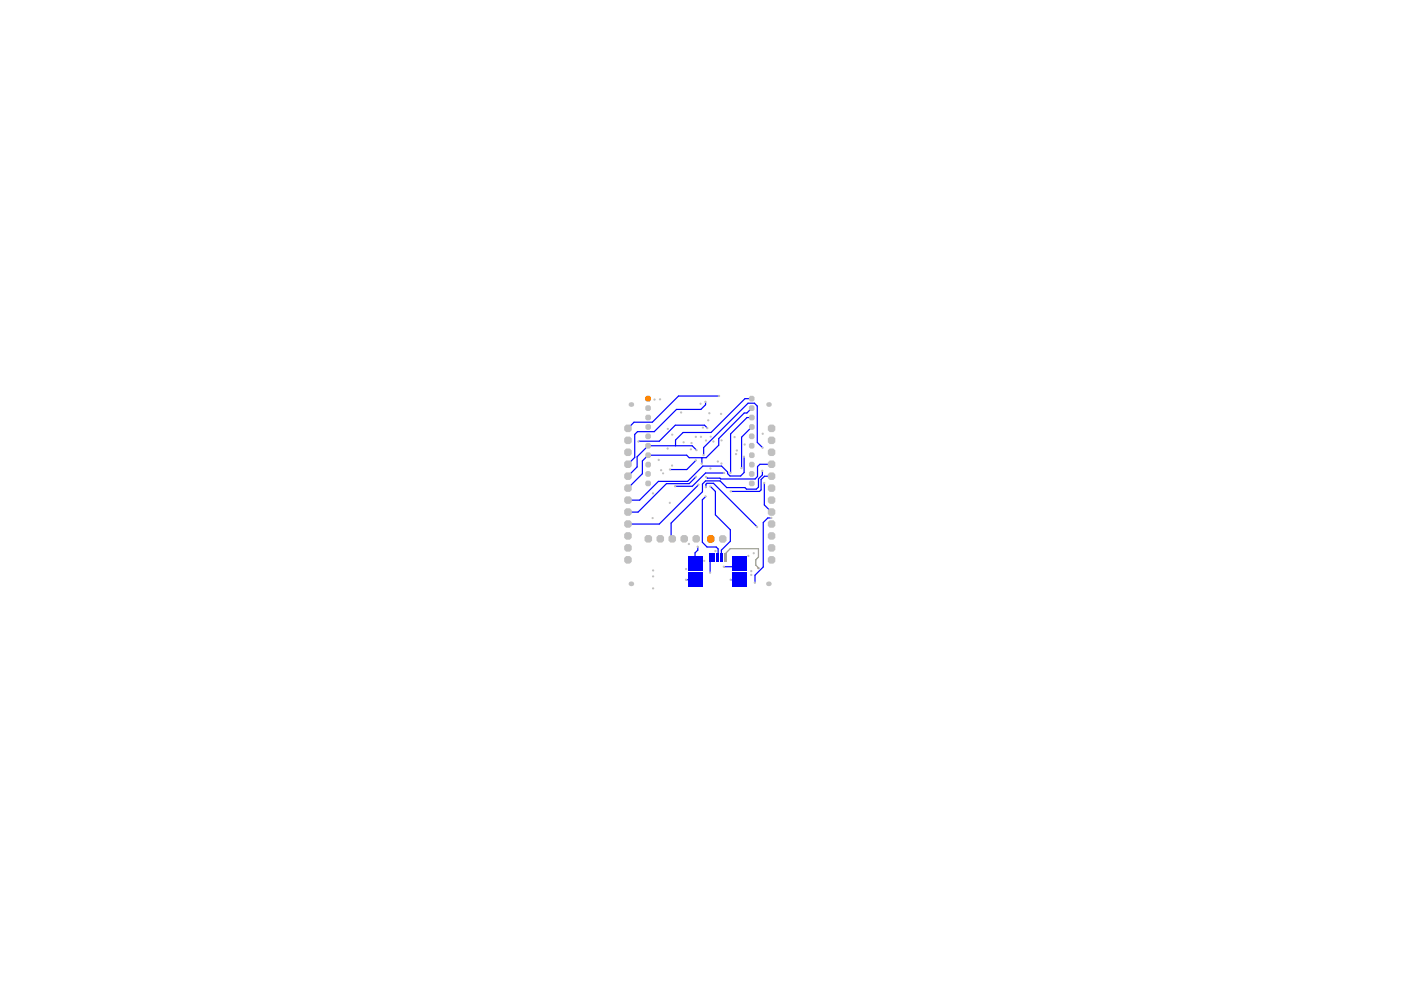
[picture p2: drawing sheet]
<svg xmlns="http://www.w3.org/2000/svg" width="297mm" height="210mm" viewBox="0 0 297 210" stroke-linecap="round" stroke-linejoin="round" font-family="sans-serif">
<g fill="none" stroke="#00f" stroke-width=".25">
<path d="M147.6 97.6l-2 2h-3.5M147.7 95.4l-.9-.9h-9.4l-2.3 2.3v2.2l-2 2M148.9 97l-.1 1.3M149.6 85.2v.6l-1 1h-5.2l-4.7 4.7h-3.5l-.6 .6v4.9l-1.5 1.4M150 90.8l-.6-.6h-6.2l-3.4 3.3-4.4 .1M152.5 84h-8.6l-5.6 5.5h-3.9l-1.3 1.3M157.8 96.8v3.4l-.8 .7h-2.2l-.5-.5v-.3l-1.3-1.3h-4l-3.2 3.3h-6.2l-4 3.9h-2.5M159.4 86.5l-1.1 1.1h-.5l-5.4 5.4v1.4l-2.7 2.6h-3.6l-.5-.5h-8.2l-1.2 1.2v2.7l-3.1 3.1M159.4 84.5h-1.5l-7.1 7.2h-6l-1.6 1.6v1.2M159.4 88.5h-1l-3.5 3.5v8.3M159.4 90.5l-2.2 2.2v6.6M161.6 99.8v.9l-.8 .8v1.8l-.4 .4h-2.1l-.4-.3h-3.8l-1.4-1.4h-3.1l-.7 .6v1.7l-6.6 6.6v3.4"/>
<path d="M161.7 94.9l-1.1-1.1v-7.7l-.7-.6h-1.3l-9.4 9.4v1.6M163.6 98.4h-2.5l-.5 .5v2.1l-.5 .6h-7.3l-.2-.2h-2.6l-.3-.3M147.6 101.1l-1.5 1.4h-4.8l-6 6.1h-2.2M147.9 115.9v.7l-.5 .6v2.2M148.1 102.8l-8.3 8.3h-6.7M149.6 105.3l-.7 .7v9l1 1h2l.4 .4-.1 1.8M149.7 103.3v-.6l.2-.2h1.4l9.3 9.2M150.6 118.2v3.2M150.6 103.2l1.1 1v5l3.1 3.1v2.5l-1.9 1.8v1.6M153.6 100.3h-4l-2.8 2.8h-3.6M156.8 119.4l-.8 .8h-2.5M162.1 102.4v4.7l1.5 1.5"/>
<path d="M163.6 109.8h-.8l-1 1v9.4l-1.7 1.8v1.6M163.6 101h-1.5l-.7 .7v2.2l-.4 .3h-6M145.5 122.9h1.9M154.9 122.9h1.9"/>
</g>
<path d="M153.8 118.2v-.8l1-1.1h6v1.8l-.5 .6v1.1l.5 .7" fill="none" stroke="#9ea175" stroke-width=".25"/>
<g fill="#c0c0c0">
<circle cx="142.5" cy="92.1" r=".23"/>
<circle cx="141.6" cy="90.9" r=".23"/>
<circle cx="151.7" cy="116.8" r=".24"/>
</g>
<circle cx="160.8" cy="120.5" r=".24" fill="#9ea175"/>
<g fill="#c0c0c0">
<circle cx="138.4" cy="109.8" r=".23"/>
<circle cx="138.4" cy="104.6" r=".24"/>
<circle cx="153.5" cy="120.1" r=".24"/>
<circle cx="150.6" cy="103.1" r=".23"/>
<circle cx="149.6" cy="103.3" r=".24"/>
<circle cx="153" cy="93.4" r=".23"/>
<circle cx="161.7" cy="94.9" r=".23"/>
<circle cx="150.7" cy="92.6" r=".23"/>
<circle cx="149.7" cy="93.4" r=".23"/>
<circle cx="151.3" cy="93.6" r=".24"/>
<circle cx="147.5" cy="97.6" r=".23"/>
<circle cx="161.6" cy="99.8" r=".24"/>
<circle cx="162" cy="102.4" r=".23"/>
<circle cx="148.5" cy="85.6" r=".23"/>
<circle cx="155.7" cy="92.7" r=".24"/>
<circle cx="149" cy="90.7" r=".23"/>
<circle cx="144.9" cy="93.8" r=".23"/>
<circle cx="141.5" cy="95.1" r=".23"/>
<circle cx="139.7" cy="97.5" r=".24"/>
<circle cx="142.5" cy="98.7" r=".23"/>
<circle cx="154.9" cy="122.9" r=".24"/>
<circle cx="140.6" cy="100.4" r=".23"/>
<circle cx="149.3" cy="118.9" r=".23"/>
<circle cx="147.9" cy="115.9" r=".24"/>
<circle cx="145.4" cy="122.9" r=".24"/>
<circle cx="145.5" cy="120.7" r=".24"/>
<circle cx="138.5" cy="120.9" r=".23"/>
<circle cx="138.5" cy="122.2" r=".23"/>
<circle cx="138.5" cy="124.7" r=".23"/>
<circle cx="159.3" cy="121.1" r=".24"/>
<circle cx="159.3" cy="121.9" r=".24"/>
<circle cx="150.2" cy="89.1" r=".23"/>
<circle cx="150.5" cy="121.4" r=".24"/>
<circle cx="159.8" cy="117.3" r=".23"/>
<circle cx="154.9" cy="104.2" r=".24"/>
<circle cx="140.2" cy="99.7" r=".24"/>
<circle cx="146.5" cy="95.3" r=".23"/>
<circle cx="152.2" cy="97.8" r=".24"/>
<circle cx="146.1" cy="115.3" r=".24"/>
<circle cx="147.7" cy="95.4" r=".24"/>
<circle cx="150.6" cy="99.3" r=".24"/>
<circle cx="160.5" cy="111.7" r=".24"/>
<circle cx="154.9" cy="100.3" r=".24"/>
<circle cx="143.1" cy="103.1" r=".24"/>
<circle cx="153.5" cy="100.3" r=".24"/>
<circle cx="149.6" cy="105.2" r=".23"/>
<circle cx="148.1" cy="102.8" r=".24"/>
<circle cx="152.4" cy="84" r=".24"/>
<circle cx="146.6" cy="93.9" r=".24"/>
<circle cx="153" cy="98.3" r=".24"/>
<circle cx="149.2" cy="96.5" r=".24"/>
<circle cx="156.2" cy="95.5" r=".24"/>
<circle cx="157.9" cy="94.2" r=".24"/>
<circle cx="150.4" cy="87.6" r=".24"/>
<circle cx="138.8" cy="84.7" r=".24"/>
<circle cx="152.9" cy="87.8" r=".24"/>
<circle cx="139.9" cy="84.7" r=".24"/>
<circle cx="147.5" cy="92.6" r=".24"/>
<circle cx="144.4" cy="87.5" r=".24"/>
<circle cx="163.5" cy="109.8" r=".24"/>
<circle cx="160" cy="123.5" r=".24"/>
<circle cx="135.3" cy="93.6" r=".24"/>
<circle cx="150" cy="90.8" r=".24"/>
<circle cx="148.6" cy="92.6" r=".24"/>
<circle cx="149.7" cy="101.1" r=".24"/>
<circle cx="142" cy="99.5" r=".24"/>
<circle cx="147.6" cy="101.1" r=".24"/>
<circle cx="157.7" cy="96.8" r=".24"/>
<circle cx="149.6" cy="85.2" r=".24"/>
<circle cx="161.7" cy="92" r=".24"/>
<circle cx="156.1" cy="96.3" r=".24"/>
<circle cx="158.7" cy="117.9" r=".24"/>
<circle cx="142" cy="106.6" r=".23"/>
<circle cx="148.8" cy="98.3" r=".24"/>
<circle cx="157.2" cy="99.3" r=".24"/>
<circle cx="133.8" cy="123.8" r=".49"/>
</g>
<g fill="#c0c0c0">
<path d="M136.8 102.2l.3-.3h.6l.3 .3v.6l-.3 .3h-.6l-.3-.3z" fill-rule="evenodd"/>
<path d="M139.2 113.8l.4-.4h.8l.4 .4v.8l-.4 .4h-.8l-.4-.4z" fill-rule="evenodd"/>
<path d="M132.3 118.3l.4-.4h.8l.4 .4v.8l-.4 .4h-.8l-.4-.4z" fill-rule="evenodd"/>
<path d="M132.3 108.2l.4-.4h.8l.4 .4v.8l-.4 .4h-.8l-.4-.4z" fill-rule="evenodd"/>
<path d="M132.3 98l.4-.4h.8l.4 .4v.8l-.4 .4h-.8l-.4-.4z" fill-rule="evenodd"/>
<path d="M158.8 102.2l.3-.3h.6l.3 .3v.6l-.3 .3h-.6l-.3-.3z" fill-rule="evenodd"/>
<path d="M158.8 100.2l.3-.3h.6l.3 .3v.6l-.3 .3h-.6l-.3-.3z" fill-rule="evenodd"/>
<path d="M158.8 98.2l.3-.3h.6l.3 .3v.6l-.3 .3h-.6l-.3-.3z" fill-rule="evenodd"/>
<path d="M159.1 95.9h.6l.3 .3v.6l-.3 .3h-.6l-.3-.3v-.6z" fill-rule="evenodd"/>
<path d="M158.8 94.2l.3-.3h.6l.3 .3v.6l-.3 .3h-.6l-.3-.3z" fill-rule="evenodd"/>
<path d="M158.8 92.2l.3-.3h.6l.3 .3v.6l-.3 .3h-.6l-.3-.3z" fill-rule="evenodd"/>
<path d="M158.8 90.2l.3-.3h.6l.3 .3v.6l-.3 .3h-.6l-.3-.3z" fill-rule="evenodd"/>
<path d="M158.8 88.2l.3-.3h.6l.3 .3v.6l-.3 .3h-.6l-.3-.3z" fill-rule="evenodd"/>
<path d="M158.8 86.2l.3-.3h.6l.3 .3v.6l-.3 .3h-.6l-.3-.3z" fill-rule="evenodd"/>
<path d="M158.8 84.2l.3-.3h.6l.3 .3v.6l-.3 .3h-.6l-.3-.3z" fill-rule="evenodd"/>
<path d="M162.8 118.3l.4-.4h.8l.4 .4v.8l-.4 .4h-.8l-.4-.4z" fill-rule="evenodd"/>
<path d="M162.8 108.2l.4-.4h.8l.4 .4v.8l-.4 .4h-.8l-.4-.4z" fill-rule="evenodd"/>
<path d="M162.8 98l.4-.4h.8l.4 .4v.8l-.4 .4h-.8l-.4-.4z" fill-rule="evenodd"/>
<path d="M132.3 115.8l.4-.4h.8l.4 .4v.8l-.4 .4h-.8l-.4-.4z" fill-rule="evenodd"/>
<path d="M132.3 113.2l.4-.4h.8l.4 .4v.8l-.4 .4h-.8l-.4-.4z" fill-rule="evenodd"/>
<path d="M132.3 105.6l.4-.4h.8l.4 .4v.8l-.4 .4h-.8l-.4-.4z" fill-rule="evenodd"/>
<path d="M132.3 103.1l.4-.4h.8l.4 .4v.8l-.4 .4h-.8l-.4-.4z" fill-rule="evenodd"/>
<path d="M132.3 100.6l.4-.4h.8l.4 .4v.8l-.4 .4h-.8l-.4-.4z" fill-rule="evenodd"/>
<path d="M132.3 95.5l.4-.4h.8l.4 .4v.8l-.4 .4h-.8l-.4-.4z" fill-rule="evenodd"/>
<path d="M132.3 93l.4-.4h.8l.4 .4v.8l-.4 .4h-.8l-.4-.4z" fill-rule="evenodd"/>
<path d="M132.3 90.4l.4-.4h.8l.4 .4v.8l-.4 .4h-.8l-.4-.4z" fill-rule="evenodd"/>
<path d="M141.7 113.8l.4-.4h.8l.4 .4v.8l-.4 .4h-.8l-.4-.4z" fill-rule="evenodd"/>
<path d="M144.3 113.8l.4-.4h.8l.4 .4v.8l-.4 .4h-.8l-.4-.4z" fill-rule="evenodd"/>
</g>
<path d="M150.3 113.5h.8l.4 .4v.8l-.4 .4h-.8l-.4-.4v-.8z" fill-rule="evenodd" fill="#fd8300"/>
<g fill="#c0c0c0">
<path d="M152.8 113.5h.8l.4 .4v.8l-.4 .4h-.8l-.4-.4v-.8z" fill-rule="evenodd"/>
<path d="M146.8 113.8l.4-.4h.8l.4 .4v.8l-.4 .4h-.8l-.4-.4z" fill-rule="evenodd"/>
<path d="M162.8 115.8l.4-.4h.8l.4 .4v.8l-.4 .4h-.8l-.4-.4z" fill-rule="evenodd"/>
<path d="M162.8 113.2l.4-.4h.8l.4 .4v.8l-.4 .4h-.8l-.4-.4z" fill-rule="evenodd"/>
<path d="M162.8 105.6l.4-.4h.8l.4 .4v.8l-.4 .4h-.8l-.4-.4z" fill-rule="evenodd"/>
<path d="M162.8 103.1l.4-.4h.8l.4 .4v.8l-.4 .4h-.8l-.4-.4z" fill-rule="evenodd"/>
<path d="M162.8 100.6l.4-.4h.8l.4 .4v.8l-.4 .4h-.8l-.4-.4z" fill-rule="evenodd"/>
<path d="M162.8 95.5l.4-.4h.8l.4 .4v.8l-.4 .4h-.8l-.4-.4z" fill-rule="evenodd"/>
<path d="M162.8 93l.4-.4h.8l.4 .4v.8l-.4 .4h-.8l-.4-.4z" fill-rule="evenodd"/>
<path d="M162.8 90.4l.4-.4h.8l.4 .4v.8l-.4 .4h-.8l-.4-.4z" fill-rule="evenodd"/>
<path d="M132.3 110.7l.4-.4h.8l.4 .4v.8l-.4 .4h-.8l-.4-.4z" fill-rule="evenodd"/>
<path d="M162.8 110.7l.4-.4h.8l.4 .4v.8l-.4 .4h-.8l-.4-.4z" fill-rule="evenodd"/>
<path d="M136.8 100.2l.3-.3h.6l.3 .3v.6l-.3 .3h-.6l-.3-.3z" fill-rule="evenodd"/>
<path d="M136.8 98.2l.3-.3h.6l.3 .3v.6l-.3 .3h-.6l-.3-.3z" fill-rule="evenodd"/>
<path d="M137.1 95.9h.6l.3 .3v.6l-.3 .3h-.6l-.3-.3v-.6z" fill-rule="evenodd"/>
<path d="M136.8 94.2l.3-.3h.6l.3 .3v.6l-.3 .3h-.6l-.3-.3z" fill-rule="evenodd"/>
<path d="M136.8 92.2l.3-.3h.6l.3 .3v.6l-.3 .3h-.6l-.3-.3z" fill-rule="evenodd"/>
<path d="M136.8 90.2l.3-.3h.6l.3 .3v.6l-.3 .3h-.6l-.3-.3z" fill-rule="evenodd"/>
<path d="M136.8 88.2l.3-.3h.6l.3 .3v.6l-.3 .3h-.6l-.3-.3z" fill-rule="evenodd"/>
<path d="M136.8 86.2l.3-.3h.6l.3 .3v.6l-.3 .3h-.6l-.3-.3z" fill-rule="evenodd"/>
</g>
<circle cx="133.8" cy="85.8" r=".49" fill="#c0c0c0"/>
<path d="M136.8 84.2l.3-.3h.6l.3 .3v.6l-.3 .3h-.6l-.3-.3z" fill-rule="evenodd" fill="#fd8300"/>
<path d="M136.7 113.8l.4-.4h.7l.5 .4v.8l-.5 .4h-.7l-.4-.4z" fill-rule="evenodd" fill="#c0c0c0"/>
<g fill="#c0c0c0">
<circle cx="162.9" cy="123.8" r=".49"/>
<circle cx="162.9" cy="85.8" r=".49"/>
</g>
<g fill="#00f">
<path d="M150.3 117.4h.5v1.7h-.5z" fill-rule="evenodd"/>
<path d="M151.9 117.4h.5v1.7h-.5z" fill-rule="evenodd"/>
<path d="M151.1 117.4h.5v1.7h-.5z" fill-rule="evenodd"/>
</g>
<path d="M153.5 117.4h.5v1.7h-.5z" fill-rule="evenodd" fill="#9ea175"/>
<g fill="#00f">
<path d="M155.3 121.4h3v3h-3z" fill-rule="evenodd"/>
<path d="M152.7 117.4h.5v1.7h-.5z" fill-rule="evenodd"/>
<path d="M155.3 117.9h3v3h-3z" fill-rule="evenodd"/>
<path d="M145.9 121.4h3v3h-3z" fill-rule="evenodd"/>
<path d="M145.9 117.9h3v3h-3z" fill-rule="evenodd"/>
</g>
</svg>
